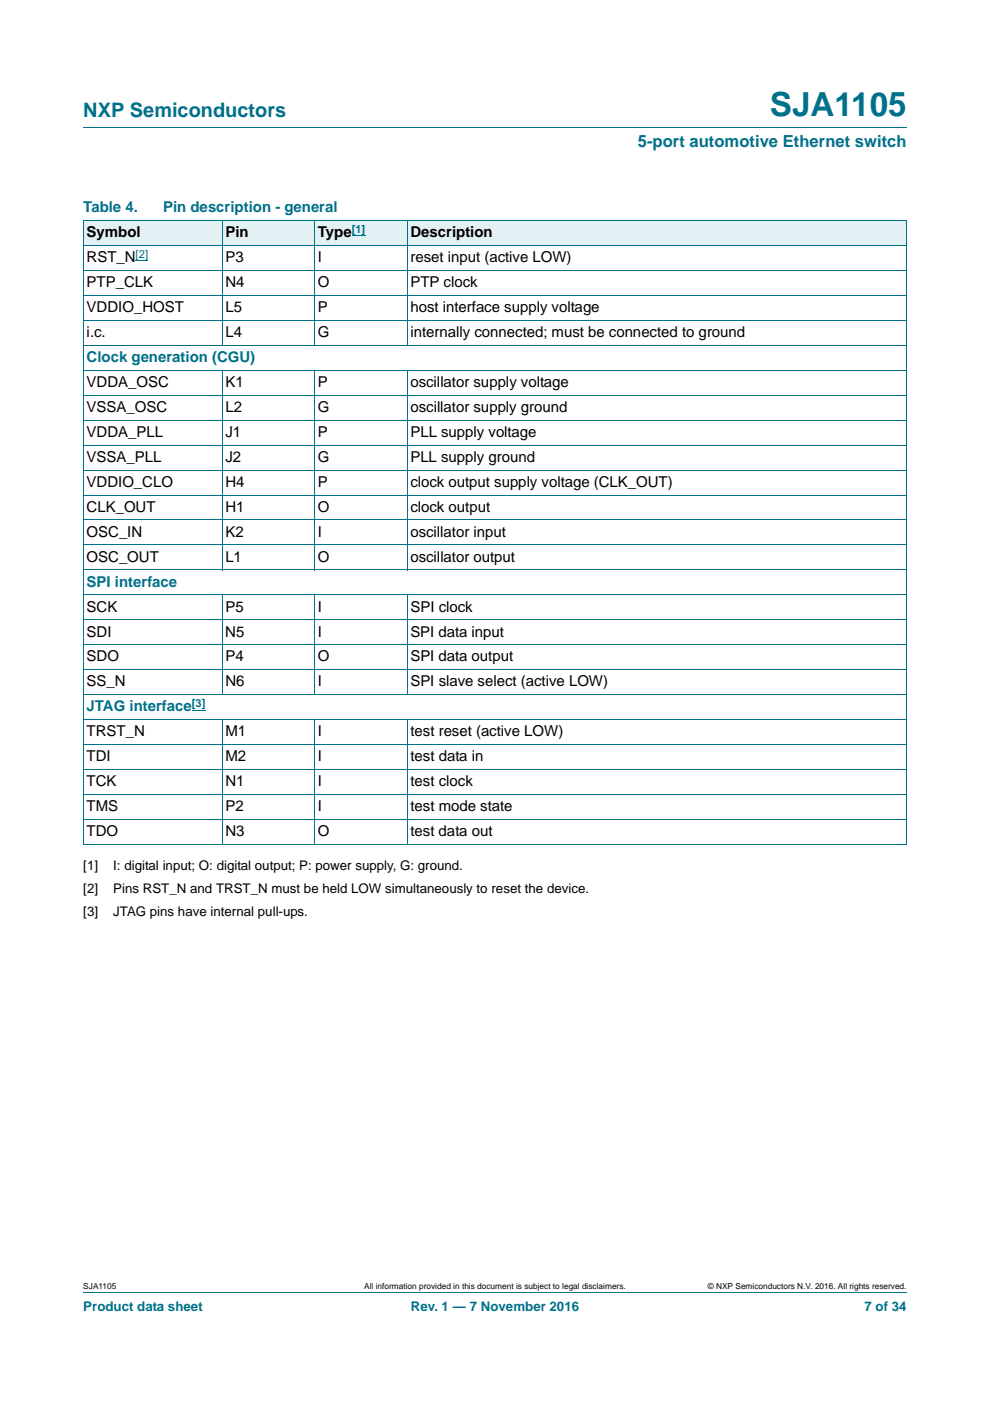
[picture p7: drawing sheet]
<svg xmlns="http://www.w3.org/2000/svg" width="210mm" height="297mm" viewBox="0 0 210 297" stroke-linecap="round" stroke-linejoin="round" font-family="sans-serif">
<defs><g id="words">
<text font-size="7" fill="#00718a" x="163.3" y="24.6">SJA1105</text>
<text font-size="4.2" fill="#00718a" x="17.7" y="24.9">NXP Semiconductors</text>
<text font-size="3.5" fill="#00718a" x="135.3" y="31.1">5-port automotive Ethernet switch</text>
<g font-size="3.2" fill="#00718a">
<text x="17.7" y="45">Table 4.</text>
<text x="34.6" y="45">Pin description - general</text>
<text x="18.4" y="76.7">Clock generation (CGU)</text>
<text x="18.4" y="124.4">SPI interface</text>
<text x="18.4" y="150.8">JTAG interface</text>
</g>
<g font-size="3.2">
<text x="18.4" y="50.3">Symbol</text>
<text x="47.8" y="50.3">Pin</text>
<text x="67.4" y="50.3">Type</text>
<text x="87.1" y="50.3">Description</text>
<text x="18.4" y="55.6">RST_N</text>
<text x="47.8" y="55.6">P3</text>
<text x="67.4" y="55.6">I</text>
<text x="87.1" y="55.6">reset input (active LOW)</text>
<text x="18.4" y="60.9">PTP_CLK</text>
<text x="47.8" y="60.9">N4</text>
<text x="67.4" y="60.9">O</text>
<text x="87" y="60.9">PTP clock</text>
<text x="18.4" y="66.1">VDDIO_HOST</text>
<text x="18.4" y="71.4">i.c.</text>
<text x="47.8" y="66.1">L5</text>
<text x="47.8" y="71.4">L4</text>
<text x="67.4" y="66.1">P</text>
<text x="67.4" y="71.4">G</text>
<text x="87.1" y="66.1">host interface supply voltage</text>
<text x="87.1" y="71.4">internally connected; must be connected to ground</text>
<text x="18.4" y="82">VDDA_OSC</text>
<text x="47.8" y="82">K1</text>
<text x="67.4" y="82">P</text>
<text x="87.1" y="82">oscillator supply voltage</text>
<text x="18.4" y="87.3">VSSA_OSC</text>
<text x="47.8" y="87.3">L2</text>
<text x="67.4" y="87.3">G</text>
<text x="87.1" y="87.3">oscillator supply ground</text>
<text x="18.4" y="92.6">VDDA_PLL</text>
<text x="47.8" y="92.6">J1</text>
<text x="67.4" y="92.6">P</text>
<text x="87" y="92.6">PLL supply voltage</text>
<text x="18.4" y="97.9">VSSA_PLL</text>
<text x="47.8" y="97.9">J2</text>
<text x="67.4" y="97.9">G</text>
<text x="87" y="97.9">PLL supply ground</text>
<text x="18.4" y="103.2">VDDIO_CLO</text>
<text x="47.8" y="103.2">H4</text>
<text x="67.4" y="103.2">P</text>
<text x="87" y="103.2">clock output supply voltage (CLK_OUT)</text>
<text x="18.4" y="108.5">CLK_OUT</text>
<text x="18.4" y="113.8">OSC_IN</text>
<text x="47.8" y="113.8">K2</text>
<text x="47.8" y="108.5">H1</text>
<text x="67.4" y="113.8">I</text>
<text x="67.4" y="108.5">O</text>
<text x="87" y="113.8">oscillator input</text>
<text x="87" y="108.5">clock output</text>
<text x="18.4" y="119.1">OSC_OUT</text>
<text x="47.8" y="119.1">L1</text>
<text x="67.4" y="119.1">O</text>
<text x="87" y="119.1">oscillator output</text>
<text x="18.4" y="129.7">SCK</text>
<text x="47.8" y="129.7">P5</text>
<text x="67.4" y="129.7">I</text>
<text x="87" y="129.7">SPI clock</text>
<text x="18.4" y="135">SDI</text>
<text x="47.8" y="135">N5</text>
<text x="67.4" y="135">I</text>
<text x="87" y="135">SPI data input</text>
<text x="18.4" y="140.2">SDO</text>
<text x="47.8" y="140.2">P4</text>
<text x="67.4" y="140.2">O</text>
<text x="87" y="140.2">SPI data output</text>
<text x="18.4" y="145.5">SS_N</text>
<text x="47.8" y="145.5">N6</text>
<text x="67.4" y="145.5">I</text>
<text x="87" y="145.5">SPI slave select (active LOW)</text>
<text x="18.4" y="156.1">TRST_N</text>
<text x="18.4" y="161.4">TDI</text>
<text x="47.8" y="156.1">M1</text>
<text x="47.8" y="161.4">M2</text>
<text x="67.4" y="156.1">I</text>
<text x="67.4" y="161.4">I</text>
<text x="87.1" y="156.1">test reset (active LOW)</text>
<text x="87.1" y="161.4">test data in</text>
<text x="18.4" y="166.7">TCK</text>
<text x="47.8" y="166.7">N1</text>
<text x="67.4" y="166.7">I</text>
<text x="87.1" y="166.7">test clock</text>
<text x="18.4" y="172">TMS</text>
<text x="47.8" y="172">P2</text>
<text x="67.4" y="172">I</text>
<text x="87.1" y="172">test mode state</text>
<text x="18.4" y="177.3">TDO</text>
<text x="47.8" y="177.3">N3</text>
<text x="67.4" y="177.3">O</text>
<text x="87.1" y="177.3">test data out</text>
</g>
<g font-size="2.8">
<text x="17.7" y="184.4">[1]</text>
<text x="24" y="184.4">I: digital input; O: digital output; P: power supply, G: ground.</text>
<text x="17.7" y="189.4">[2]</text>
<text x="24" y="189.4">Pins RST_N and TRST_N must be held LOW simultaneously to reset the device.</text>
<text x="17.7" y="194.3">[3]</text>
<text x="24" y="194.3">JTAG pins have internal pull-ups.</text>
</g>
<g font-size="2.8" fill="#00718a">
<text x="17.7" y="277.9">Product data sheet</text>
<text x="87.2" y="277.9">Rev. 1 — 7 November 2016</text>
<text x="183.4" y="277.9">7 of 34</text>
</g>
<g font-size="2.4" fill="#00f">
<text x="74.6" y="49.3">[1]</text>
<text x="28.8" y="54.6">[2]</text>
<text x="40.7" y="149.9">[3]</text>
</g>
<g font-size="1.8">
<text x="17.7" y="273.3">SJA1105</text>
<text x="77.3" y="273.3">All information provided in this document is subject to legal disclaimers.</text>
<text x="150.1" y="273.3">© NXP Semiconductors N.V. 2016. All rights reserved.</text>
</g>
</g></defs>
<path d="M17.7 27h174.6M17.7 273.9h174.6" fill="none" stroke="#00718a" stroke-width=".21"/>
<g fill="#e2f1f4">
<path d="M17.7 46.7h29.4v5.3h-29.4z"/>
<path d="M47.1 46.7h19.6v5.3h-19.6z"/>
<path d="M66.7 46.7h19.6v5.3h-19.6z"/>
</g>
<path d="M74.6 50h2.9" fill="none" stroke="#00f" stroke-width=".21"/>
<path d="M86.3 46.7h106v5.3h-106z" fill="#e2f1f4"/>
<path d="M28.8 55.3h2.6M40.7 150.6h2.9" fill="none" stroke="#00f" stroke-width=".21"/>
<g fill="none" stroke="#00718a" stroke-width=".21">
<path d="M17.6 46.7l174.7 .1v132.2h-174.7M17.6 52h174.7M17.6 57.3h174.7M17.7 46.8v132.2M47.1 46.7v26.5M66.7 46.7v26.5M86.3 46.7v26.5M17.6 62.6h174.7M17.6 67.9h174.7M17.6 73.2h174.7M17.6 78.5h174.7M47.1 78.4v42.5"/>
<path d="M66.7 78.4v42.5M86.3 78.4v42.5M17.6 83.8h174.7M17.6 89.1h174.7M17.6 94.4h174.7M17.6 99.7h174.7M17.6 105h174.7M17.6 110.2h174.7M17.6 115.5h174.7M17.6 120.8h174.7M17.6 126.1h174.7M17.6 131.4h174.7"/>
<path d="M17.6 136.7h174.7M47.1 126.1v21.2M66.7 126.1v21.2M86.3 126.1v21.2M17.6 142h174.7M17.6 147.3h174.7M17.6 152.6h174.7M17.6 157.9h174.7M47.1 152.5v26.6M66.7 152.5v26.6M86.3 152.5v26.6M17.6 163.2h174.7"/>
<path d="M17.6 168.5h174.7M17.6 173.7h174.7"/>
</g>
<use href="#words"/>
</svg>
